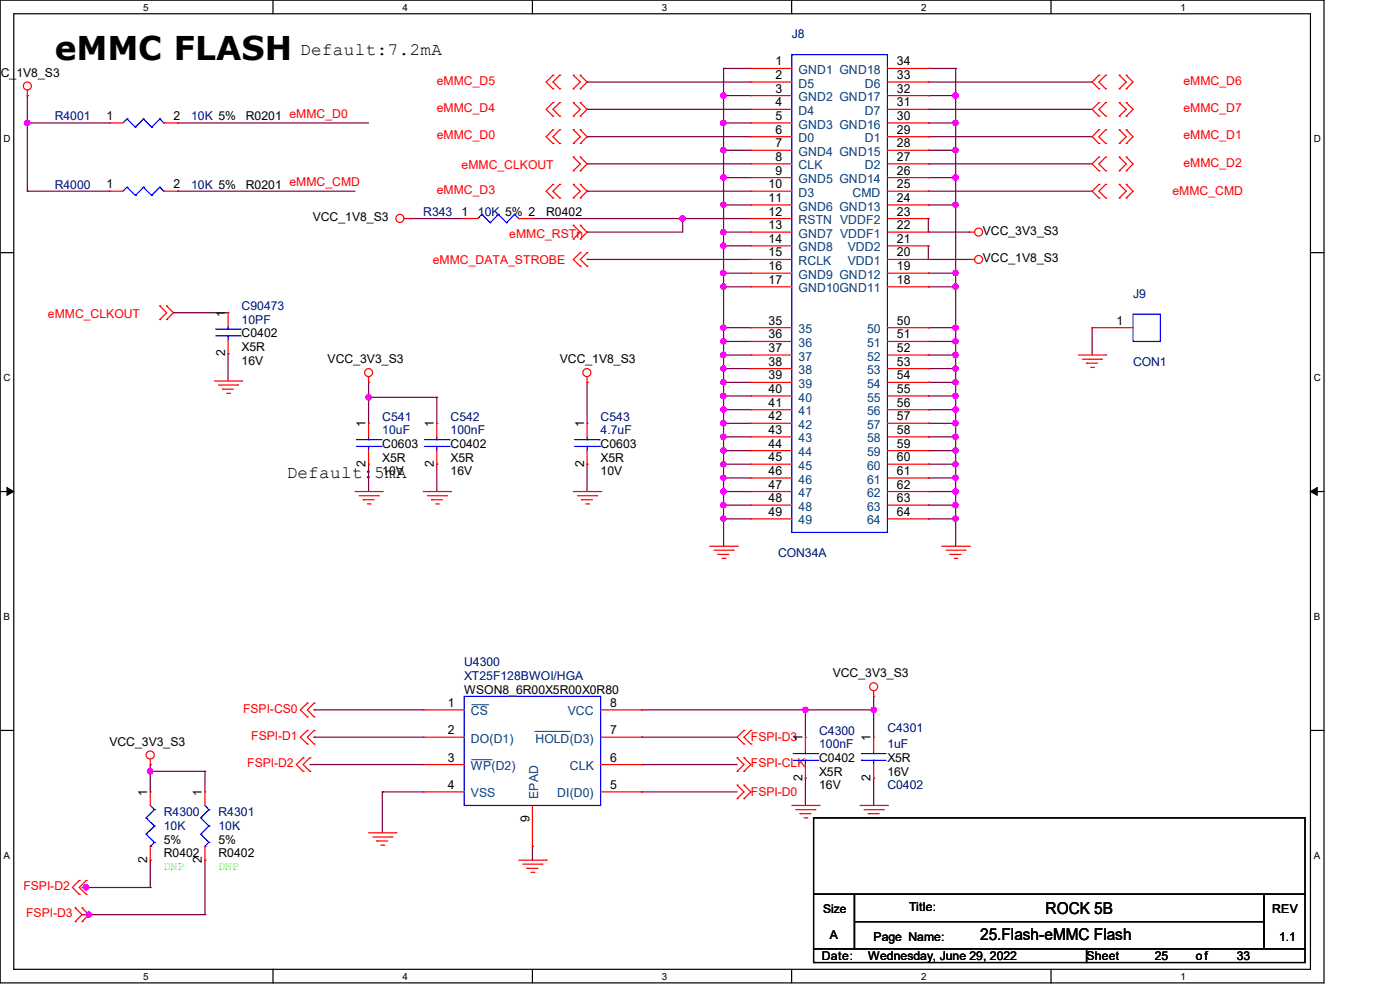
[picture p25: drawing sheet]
<svg xmlns="http://www.w3.org/2000/svg" width="297mm" height="210mm" viewBox="0 0 297 210" stroke-linecap="round" stroke-linejoin="round" font-family="sans-serif">
<defs><g id="words">
<text font-size="6.9" x="11.6" y="12.7">eMMC FLASH</text>
<g font-size="3.7">
<text x="63.7" y="11.7">Default:7.2mA</text>
<text x="60.8" y="101.5">Default:5mA</text>
</g>
<g font-size="3.5">
<text x="221.8" y="193.9">ROCK 5B</text>
<text x="207.9" y="199.4">25.Flash-eMMC Flash</text>
</g>
<g font-size="2.6" fill="#000080">
<text x="168" y="8.1">J8</text>
<text x="11.6" y="25.5">R4001</text>
<text x="40.6" y="25.5">10K 5%</text>
<text x="11.6" y="40">R4000</text>
<text x="40.6" y="40">10K 5%</text>
<text x="89.8" y="45.8">R343</text>
<text x="101.4" y="45.8">10K 5% 2</text>
<text x="51.3" y="65.8">C90473</text>
<text x="240.4" y="63.2">J9</text>
<text x="51.3" y="68.7">10PF</text>
<text x="240.4" y="77.6">CON1</text>
<text x="81.1" y="89.2">C541</text>
<text x="95.6" y="89.2">C542</text>
<text x="127.4" y="89.2">C543</text>
<text x="81.1" y="92.1">10uF</text>
<text x="95.6" y="92.1">100nF</text>
<text x="127.4" y="92.1">4.7uF</text>
<text x="165.1" y="118.2">CON34A</text>
<text x="98.5" y="141.4">U4300</text>
<text x="98.5" y="144.2">XT25F128BWOI/HGA</text>
<text x="173.8" y="155.8">C4300</text>
<text x="188.3" y="155.2">C4301</text>
<text x="173.8" y="158.7">100nF</text>
<text x="188.3" y="158.7">1uF</text>
<text x="188.3" y="167.4">C0402</text>
<text x="34.8" y="173.2">R4300</text>
<text x="46.4" y="173.2">R4301</text>
<text x="34.8" y="176.1">10K</text>
<text x="46.4" y="176.1">10K</text>
</g>
<g font-size="2.6">
<text x=".2" y="16.3">C_1V8_S3</text>
<text x="164.5" y="13.9">1</text>
<text x="164.5" y="16.8">2</text>
<text x="190.3" y="13.9">34</text>
<text x="190.3" y="16.8">33</text>
<text x="164.5" y="19.6">3</text>
<text x="164.5" y="22.6">4</text>
<text x="190.3" y="19.6">32</text>
<text x="190.3" y="22.6">31</text>
<text x="22.6" y="25.4">1</text>
<text x="36.8" y="25.4">2</text>
<text x="52.2" y="25.5">R0201 eMMC_D0</text>
<text x="164.5" y="25.4">5</text>
<text x="164.5" y="28.4">6</text>
<text x="190.3" y="25.4">30</text>
<text x="190.3" y="28.4">29</text>
<text x="164.5" y="31.2">7</text>
<text x="164.5" y="34.1">8</text>
<text x="190.3" y="31.2">28</text>
<text x="190.3" y="34.1">27</text>
<text x="22.6" y="39.9">1</text>
<text x="36.8" y="39.9">2</text>
<text x="52.2" y="40">R0201 eMMC_CMD</text>
<text x="163.1" y="39.9">10</text>
<text x="164.5" y="37">9</text>
<text x="190.3" y="37">26</text>
<text x="190.3" y="39.9">25</text>
<text x="66.3" y="46.9">VCC_1V8_S3</text>
<text x="97.9" y="45.7">1</text>
<text x="115.9" y="45.8">R0402</text>
<text x="163.1" y="42.8">11</text>
<text x="163.1" y="45.7">12</text>
<text x="190.3" y="42.8">24</text>
<text x="190.3" y="45.7">23</text>
<text x="163.1" y="48.6">13</text>
<text x="163.1" y="51.5">14</text>
<text x="190.3" y="48.6">22</text>
<text x="190.3" y="51.5">21</text>
<text x="208.5" y="49.8">VCC_3V3_S3</text>
<text x="163.1" y="54.4">15</text>
<text x="163.1" y="57.3">16</text>
<text x="190.3" y="54.4">20</text>
<text x="190.3" y="57.3">19</text>
<text x="208.5" y="55.6">VCC_1V8_S3</text>
<text x="163.1" y="60.2">17</text>
<text x="190.3" y="60.2">18</text>
<text x="47.8" y="67.2" transform="rotate(-90 47.8 67.2)">1</text>
<text x="51.3" y="71.5">C0402</text>
<text x="163.1" y="68.9">35</text>
<text x="163.1" y="71.8">36</text>
<text x="190.3" y="68.9">50</text>
<text x="190.3" y="71.8">51</text>
<text x="236.9" y="68.9">1</text>
<text x="47.8" y="75.6" transform="rotate(-90 47.8 75.6)">2</text>
<text x="51.3" y="74.5">X5R</text>
<text x="51.3" y="77.3">16V</text>
<text x="69.5" y="77">VCC_3V3_S3</text>
<text x="118.7" y="77">VCC_1V8_S3</text>
<text x="163.1" y="74.7">37</text>
<text x="163.1" y="77.6">38</text>
<text x="190.3" y="74.7">52</text>
<text x="190.3" y="77.6">53</text>
<text x="163.1" y="80.5">39</text>
<text x="163.1" y="83.4">40</text>
<text x="190.3" y="80.5">54</text>
<text x="190.3" y="83.4">55</text>
<text x="163.1" y="86.3">41</text>
<text x="163.1" y="89.2">42</text>
<text x="190.3" y="86.3">56</text>
<text x="190.3" y="89.2">57</text>
<text x="77.6" y="90.6" transform="rotate(-90 77.6 90.6)">1</text>
<text x="81.1" y="95">C0603</text>
<text x="92" y="90.6" transform="rotate(-90 92 90.6)">1</text>
<text x="95.6" y="95">C0402</text>
<text x="123.9" y="90.6" transform="rotate(-90 123.9 90.6)">1</text>
<text x="127.4" y="95">C0603</text>
<text x="163.1" y="92">43</text>
<text x="163.1" y="95">44</text>
<text x="190.3" y="92">58</text>
<text x="190.3" y="95">59</text>
<text x="77.6" y="99.1" transform="rotate(-90 77.6 99.1)">2</text>
<text x="81.1" y="97.9">X5R</text>
<text x="81.1" y="100.8">10V</text>
<text x="92" y="99.1" transform="rotate(-90 92 99.1)">2</text>
<text x="95.6" y="97.9">X5R</text>
<text x="95.6" y="100.8">16V</text>
<text x="123.9" y="99.1" transform="rotate(-90 123.9 99.1)">2</text>
<text x="127.4" y="97.9">X5R</text>
<text x="127.4" y="100.8">10V</text>
<text x="163.1" y="97.8">45</text>
<text x="163.1" y="100.8">46</text>
<text x="190.3" y="97.8">60</text>
<text x="190.3" y="100.8">61</text>
<text x="163.1" y="103.6">47</text>
<text x="163.1" y="106.5">48</text>
<text x="190.3" y="103.6">62</text>
<text x="190.3" y="106.5">63</text>
<text x="163.1" y="109.4">49</text>
<text x="190.3" y="109.4">64</text>
<text x="176.7" y="143.7">VCC_3V3_S3</text>
<text x="95" y="149.9">1</text>
<text x="98.5" y="147.2">WSON8_6R00X5R00X0R80</text>
<text x="129.5" y="149.9">8</text>
<text x="95" y="155.7">2</text>
<text x="129.5" y="155.7">7</text>
<text x="23.2" y="158.2">VCC_3V3_S3</text>
<text x="95" y="161.5">3</text>
<text x="129.5" y="161.5">6</text>
<text x="170.2" y="157.3" transform="rotate(-90 170.2 157.3)">1</text>
<text x="173.8" y="161.6">C0402</text>
<text x="184.7" y="157.3" transform="rotate(-90 184.7 157.3)">1</text>
<text x="188.3" y="161.6">X5R</text>
<text x="95" y="167.3">4</text>
<text x="129.5" y="167.3">5</text>
<text x="170.2" y="165.7" transform="rotate(-90 170.2 165.7)">2</text>
<text x="173.8" y="164.5">X5R</text>
<text x="173.8" y="167.4">16V</text>
<text x="184.7" y="165.7" transform="rotate(-90 184.7 165.7)">2</text>
<text x="188.3" y="164.5">16V</text>
<text x="31.2" y="168.8" transform="rotate(-90 31.2 168.8)">1</text>
<text x="42.8" y="168.8" transform="rotate(-90 42.8 168.8)">1</text>
<text x="34.8" y="179">5%</text>
<text x="46.4" y="179">5%</text>
<text x="112.3" y="174.3" transform="rotate(-90 112.3 174.3)">9</text>
<text x="31.2" y="183" transform="rotate(-90 31.2 183)">2</text>
<text x="34.8" y="181.9">R0402</text>
<text x="42.8" y="183" transform="rotate(-90 42.8 183)">2</text>
<text x="46.4" y="181.9">R0402</text>
<text x="192.9" y="193.2">Title:</text>
<text x="269.9" y="193.8">REV</text>
<text x="174.3" y="203.6">Date:</text>
<text x="176.1" y="199.3">A</text>
<text x="184.2" y="203.6">Wednesday, June 29, 2022</text>
<text x="185.3" y="199.6">Page Name:</text>
<text x="230.5" y="203.6">Sheet</text>
<text x="245" y="203.6">25</text>
<text x="253.7" y="203.6">of</text>
<text x="262.4" y="203.6">33</text>
<text x="271.3" y="199.6">1.1</text>
</g>
<g font-size="2.6" fill="#f00">
<text x="92.7" y="18">eMMC_D5</text>
<text x="251.1" y="18">eMMC_D6</text>
<text x="92.7" y="23.8">eMMC_D4</text>
<text x="251.1" y="23.8">eMMC_D7</text>
<text x="92.7" y="29.6">eMMC_D0</text>
<text x="251.1" y="29.6">eMMC_D1</text>
<text x="97.9" y="35.9">eMMC_CLKOUT</text>
<text x="251.1" y="35.3">eMMC_D2</text>
<text x="92.7" y="41.1">eMMC_D3</text>
<text x="248.7" y="41.4">eMMC_CMD</text>
<text x="108" y="50.4">eMMC_RSTn</text>
<text x="91.8" y="55.9">eMMC_DATA_STROBE</text>
<text x="10.2" y="67.5">eMMC_CLKOUT</text>
<text x="51.6" y="151.2">FSPI-CS0</text>
<text x="53.3" y="157">FSPI-D1</text>
<text x="159.3" y="157.3">FSPI-D3</text>
<text x="52.5" y="162.8">FSPI-D2</text>
<text x="159.3" y="162.8">FSPI-CLK</text>
<text x="159.3" y="168.9">FSPI-D0</text>
<text x="5" y="188.8">FSPI-D2</text>
<text x="5.5" y="194.6">FSPI-D3</text>
</g>
<g font-size="2.6" fill="#004080">
<text x="169.4" y="15.7">GND1 GND18</text>
<text x="169.4" y="18.6">D5</text>
<text x="169.4" y="21.5">GND2 GND17</text>
<text x="183.5" y="18.6">D6</text>
<text x="169.4" y="24.4">D4</text>
<text x="169.4" y="27.3">GND3 GND16</text>
<text x="183.5" y="24.4">D7</text>
<text x="169.4" y="30.2">D0</text>
<text x="169.4" y="33.1">GND4 GND15</text>
<text x="169.4" y="35.9">CLK</text>
<text x="183.5" y="30.2">D1</text>
<text x="183.5" y="35.9">D2</text>
<text x="169.4" y="38.9">GND5 GND14</text>
<text x="169.4" y="41.7">D3</text>
<text x="180.8" y="41.7">CMD</text>
<text x="169.4" y="44.7">GND6 GND13</text>
<text x="169.4" y="47.5">RSTN VDDF2</text>
<text x="169.4" y="50.4">GND7 VDDF1</text>
<text x="169.4" y="53.3">GND8</text>
<text x="179.8" y="53.3">VDD2</text>
<text x="169.4" y="56.2">RCLK</text>
<text x="169.4" y="59.1">GND9 GND12</text>
<text x="179.8" y="56.2">VDD1</text>
<text x="169.4" y="62">GND10GND11</text>
<text x="169.4" y="70.7">35</text>
<text x="183.9" y="70.7">50</text>
<text x="169.4" y="73.6">36</text>
<text x="169.4" y="76.5">37</text>
<text x="183.9" y="73.6">51</text>
<text x="183.9" y="76.5">52</text>
<text x="169.4" y="79.4">38</text>
<text x="169.4" y="82.3">39</text>
<text x="183.9" y="79.4">53</text>
<text x="183.9" y="82.3">54</text>
<text x="169.4" y="85.2">40</text>
<text x="169.4" y="88.1">41</text>
<text x="183.9" y="85.2">55</text>
<text x="183.9" y="88.1">56</text>
<text x="169.4" y="91">42</text>
<text x="169.4" y="93.9">43</text>
<text x="183.9" y="91">57</text>
<text x="183.9" y="93.9">58</text>
<text x="169.4" y="96.8">44</text>
<text x="169.4" y="99.7">45</text>
<text x="183.9" y="96.8">59</text>
<text x="183.9" y="99.7">60</text>
<text x="169.4" y="102.6">46</text>
<text x="169.4" y="105.5">47</text>
<text x="183.9" y="102.6">61</text>
<text x="183.9" y="105.5">62</text>
<text x="169.4" y="108.3">48</text>
<text x="169.4" y="111.3">49</text>
<text x="183.9" y="108.3">63</text>
<text x="183.9" y="111.3">64</text>
<text x="99.9" y="151.8">CS</text>
<text x="120.4" y="151.8">VCC</text>
<text x="99.9" y="157.6">DO(D1)</text>
<text x="113.6" y="157.6">HOLD(D3)</text>
<text x="99.9" y="163.4">WP(D2)</text>
<text x="120.9" y="163.4">CLK</text>
<text x="99.9" y="169.2">VSS</text>
<text x="114.2" y="169.4" transform="rotate(-90 114.2 169.4)">EPAD</text>
<text x="118.2" y="169.2">DI(D0)</text>
</g>
<g font-size="2.6" fill="#0f0">
<text x="34.8" y="184.5">DNP</text>
<text x="46.4" y="184.5">DNP</text>
</g>
<text font-size="2.5" x="174.6" y="193.7">Size</text>
<g font-size="2.1">
<text x="30.4" y="2.2">5</text>
<text x="85.4" y="2.2">4</text>
<text x="140.4" y="2.2">3</text>
<text x="195.4" y="2.2">2</text>
<text x="250.5" y="2.2">1</text>
<text x=".8" y="30.1">D</text>
<text x="278.7" y="30.1">D</text>
<text x=".8" y="80.8">C</text>
<text x="278.7" y="80.8">C</text>
<text x=".8" y="131.5">B</text>
<text x="278.7" y="131.5">B</text>
<text x=".8" y="182.2">A</text>
<text x="278.7" y="182.2">A</text>
<text x="30.4" y="207.8">5</text>
<text x="85.4" y="207.8">4</text>
<text x="140.4" y="207.8">3</text>
<text x="195.4" y="207.8">2</text>
<text x="250.5" y="207.8">1</text>
</g>
</g></defs>
<path d="M0 0h280.9v208.5h-280.9zM2.9 2.9h275.1v202.7h-275.1z" fill="none" stroke="#000" stroke-width=".25"/>
<g fill="#fff">
<path d="M30.4 .3h1.1v2.4h-1.1z"/>
<path d="M30.4 205.9h1.1v2.3h-1.1z"/>
</g>
<path d="M57.9 0v2.9M57.9 205.6v2.9" fill="none" stroke="#000" stroke-width=".25"/>
<g fill="#fff">
<path d="M85.4 .3h1.1v2.4h-1.1z"/>
<path d="M85.4 205.9h1.1v2.3h-1.1z"/>
</g>
<path d="M112.9 0v2.9M112.9 205.6v2.9" fill="none" stroke="#000" stroke-width=".25"/>
<g fill="#fff">
<path d="M140.4 .3h1.2v2.4h-1.2z"/>
<path d="M140.4 205.9h1.2v2.3h-1.2z"/>
</g>
<path d="M167.9 0v2.9M167.9 205.6v2.9" fill="none" stroke="#000" stroke-width=".25"/>
<g fill="#fff">
<path d="M195.4 .3h1.2v2.4h-1.2z"/>
<path d="M195.4 205.9h1.2v2.3h-1.2z"/>
</g>
<path d="M223 0v2.9M223 205.6v2.9" fill="none" stroke="#000" stroke-width=".25"/>
<g fill="#fff">
<path d="M250.4 .3h1.2v2.4h-1.2z"/>
<path d="M250.4 205.9h1.2v2.3h-1.2z"/>
<path d="M.8 28.2h1.4v2.4h-1.4z"/>
<path d="M278.7 28.2h1.5v2.4h-1.5z"/>
<path d="M.8 78.9h1.4v2.3h-1.4z"/>
<path d="M278.7 78.9h1.5v2.3h-1.5z"/>
</g>
<path d="M0 53.6h2.9M278 53.6h2.9" fill="none" stroke="#000" stroke-width=".25"/>
<g fill="#fff">
<path d="M.8 129.6h1.3v2.3h-1.3z"/>
<path d="M278.7 129.6h1.4v2.3h-1.4z"/>
</g>
<path d="M0 104.3h2.9M278 104.3h2.9" fill="none" stroke="#000" stroke-width=".25"/>
<path d="M1.5 103.4l1.4 .9-1.4 .8zM278 104.3l1.4-.9v1.7z" fill="#000" stroke="#000" stroke-width=".21"/>
<g fill="#fff">
<path d="M.8 180.3h1.3v2.3h-1.3z"/>
<path d="M278.7 180.3h1.4v2.3h-1.4z"/>
</g>
<path d="M0 154.9h2.9M278 154.9h2.9M172.6 173.5h104.3v16.2h-104.3zM172.6 189.7h8.7v11.6h-8.7zM181.3 189.7h86.8v5.8h-86.8zM181.3 195.5h86.8v5.8h-86.8zM268.1 189.7h8.8v11.6h-8.8zM172.6 201.3h57.9v2.9h-57.9zM230.5 201.3h46.4v2.9h-46.4z" fill="none" stroke="#000" stroke-width=".25"/>
<g fill="none" stroke="#800040" stroke-width=".25">
<path d="M124.5 17.4h.1M124.5 17.4h34.8M153.5 14.5h.1M153.5 14.5h5.8M153.5 14.5v101.4M196.9 17.4h.1M196.9 14.5h.1M196.9 17.4h34.8M196.9 14.5h5.8M202.7 14.5h.1M202.7 14.5v101.4M5.8 26.1h.1"/>
<path d="M5.8 20.3h.1M5.8 26.1h17.4M5.8 20.3v20.3M37.7 26.1h.1M37.7 26.1h40.5M124.5 23.2h.1M124.5 29h.1M124.5 34.8h.1M124.5 23.2h34.8M124.5 34.8h34.8M124.5 29h34.8M153.5 20.3h.1"/>
<path d="M153.5 26.1h.1M153.5 31.9h.1M153.5 37.7h.1M153.5 20.3h5.8M153.5 26.1h5.8M153.5 31.9h5.8M153.5 37.7h5.8M196.9 23.2h.1M196.9 34.8h.1M196.9 29h.1M196.9 20.3h.1M196.9 26.1h.1"/>
<path d="M196.9 31.9h.1M196.9 37.7h.1M196.9 23.2h34.8M196.9 34.8h34.8M196.9 29h34.8M196.9 20.3h5.8M196.9 26.1h5.8M196.9 31.9h5.8M196.9 37.7h5.8M202.7 20.3h.1M202.7 26.1h.1M202.7 31.9h.1"/>
<path d="M202.7 37.7h.1M5.8 40.6h.1M5.8 40.6h17.4M37.7 40.6h.1M37.7 40.6h37.6M86.9 46.4h.1M86.9 46.4h11.6M112.9 46.4h.1M112.9 46.4h46.4M124.5 40.6h.1M124.5 55h.1M124.5 49.2h.1"/>
<path d="M124.5 40.6h34.8M124.5 55h34.8M144.8 46.4h.1M144.8 46.4v2.8h-20.3M153.5 43.5h.1M153.5 49.2h.1M153.5 52.2h.1M153.5 58h.1M153.5 49.2h5.8M153.5 43.5h5.8M153.5 52.2h5.8M153.5 58h5.8"/>
<path d="M196.9 55h.1M196.9 52.2h.1M196.9 49.2h.1M196.9 46.4h.1M196.9 43.5h.1M196.9 58h.1M196.9 40.6h.1M196.9 40.6h34.8M196.9 55h8.7M196.9 46.4v2.8M196.9 52.2v2.8M196.9 49.2h8.7"/>
<path d="M196.9 43.5h5.8M196.9 58h5.8M202.7 43.5h.1M202.7 58h.1M36.8 66.3h.1M36.8 66.3h11.6M48.4 75h.1M48.4 75v5.8M153.5 60.8h.1M153.5 69.5h.1M153.5 72.4h.1M153.5 75.3h.1"/>
<path d="M153.5 78.2h.1M153.5 60.8h5.8M153.5 69.5h5.8M153.5 72.4h5.8M153.5 75.3h5.8M153.5 78.2h5.8M196.9 60.8h.1M196.9 78.2h.1M196.9 75.3h.1M196.9 72.4h.1M196.9 69.5h.1M196.9 60.8h5.8"/>
<path d="M196.9 69.5h5.8M196.9 72.4h5.8M196.9 75.3h5.8M196.9 78.2h5.8M202.7 60.8h.1M202.7 78.2h.1M202.7 75.3h.1M202.7 72.4h.1M202.7 69.5h.1M231.7 69.5h.1M231.7 69.5v5.8M78.2 98.5h.1"/>
<path d="M78.2 84.3h.1M78.2 81.1h.1M78.2 81.1v8.7M78.2 98.5v5.8M78.2 84.3h14.5M92.7 84.3h.1M92.7 98.5h.1M92.7 84.3v5.5M92.7 98.5v5.8M124.5 81.1h.1M124.5 98.5h.1M124.5 81.1v8.7"/>
<path d="M124.5 98.5v5.8M153.5 81.1h.1M153.5 84h.1M153.5 86.9h.1M153.5 89.8h.1M153.5 92.7h.1M153.5 95.6h.1M153.5 98.5h.1M153.5 81.1h5.8M153.5 84h5.8M153.5 86.9h5.8M153.5 89.8h5.8"/>
<path d="M153.5 92.7h5.8M153.5 95.6h5.8M153.5 98.5h5.8M196.9 98.5h.1M196.9 95.6h.1M196.9 92.7h.1M196.9 89.8h.1M196.9 86.9h.1M196.9 84h.1M196.9 81.1h.1M196.9 81.1h5.8M196.9 84h5.8"/>
<path d="M196.9 86.9h5.8M196.9 89.8h5.8M196.9 92.7h5.8M196.9 95.6h5.8M196.9 98.5h5.8M202.7 98.5h.1M202.7 95.6h.1M202.7 92.7h.1M202.7 89.8h.1M202.7 86.9h.1M202.7 84h.1M202.7 81.1h.1"/>
<path d="M153.5 101.4h.1M153.5 104.3h.1M153.5 107.1h.1M153.5 110.1h.1M153.5 101.4h5.8M153.5 104.3h5.8M153.5 107.1h5.8M153.5 110.1h5.8M196.9 110.1h.1M196.9 107.1h.1M196.9 104.3h.1M196.9 101.4h.1"/>
<path d="M196.9 101.4h5.8M196.9 104.3h5.8M196.9 107.1h5.8M196.9 110.1h5.8M202.7 110.1h.1M202.7 107.1h.1M202.7 104.3h.1M202.7 101.4h.1M66.6 150.6h.1M66.6 156.4h.1M66.6 150.6h23.2M66.6 156.4h23.2"/>
<path d="M136.1 150.6h.1M136.1 156.4h.1M136.1 150.6h49.2M136.1 156.4h20.3M170.9 150.6h.1M170.9 150.6v5.8M185.3 150.6h.1M185.3 147.7h.1M185.3 147.7v8.7M31.9 162.2h.1M31.9 163.6h.1M31.9 162.2v5.8"/>
<path d="M31.9 163.6h11.6M43.5 163.6h.1M43.5 163.6v4.4M65.7 162.2h24.1M81.1 168h.1M81.1 168h8.7M81.1 168v8.7M89.8 162.2h.1M112.9 179.5h.1M112.9 179.5v3M136.1 162.2h.1M136.1 168h.1"/>
<path d="M136.1 162.2h20.3M136.1 168h20.3M170.9 165.1h.1M170.9 165.1v5.8M185.3 165.1h.1M185.3 165.1v5.8M17.4 188.3h14.5M17.4 194h26.1M18.3 188.3h.1M18.8 194h.1M31.9 182.5h.1M31.9 188.3h.1"/>
<path d="M31.9 182.5v5.8M43.5 182.5h.1M43.5 194h.1M43.5 182.5v11.5"/>
</g>
<g fill="#f0f" stroke="#f0f" stroke-width=".25">
<circle cx="78.2" cy="84.3" r=".56"/>
<circle cx="144.8" cy="46.3" r=".56"/>
<circle cx="153.5" cy="20.3" r=".55"/>
<circle cx="153.4" cy="31.9" r=".56"/>
<circle cx="153.5" cy="26.1" r=".55"/>
<circle cx="153.5" cy="37.6" r=".55"/>
<circle cx="153.5" cy="49.2" r=".55"/>
<circle cx="153.5" cy="43.4" r=".55"/>
<circle cx="153.5" cy="57.9" r=".55"/>
<circle cx="153.5" cy="52.1" r=".55"/>
<circle cx="153.4" cy="60.8" r=".56"/>
<circle cx="202.7" cy="20.3" r=".55"/>
<circle cx="202.7" cy="31.9" r=".56"/>
<circle cx="202.7" cy="26.1" r=".55"/>
<circle cx="202.7" cy="37.6" r=".55"/>
<circle cx="202.7" cy="57.9" r=".55"/>
<circle cx="202.7" cy="43.4" r=".55"/>
<circle cx="202.7" cy="69.5" r=".55"/>
<circle cx="202.7" cy="60.8" r=".56"/>
<circle cx="153.5" cy="72.4" r=".55"/>
<circle cx="153.5" cy="69.5" r=".55"/>
<circle cx="153.4" cy="75.3" r=".56"/>
<circle cx="153.5" cy="81.1" r=".55"/>
<circle cx="153.5" cy="78.2" r=".55"/>
<circle cx="153.5" cy="84" r=".55"/>
<circle cx="153.5" cy="86.9" r=".55"/>
<circle cx="153.4" cy="89.8" r=".56"/>
<circle cx="153.5" cy="92.7" r=".55"/>
<circle cx="153.5" cy="95.5" r=".55"/>
<circle cx="153.5" cy="98.5" r=".55"/>
<circle cx="153.5" cy="101.3" r=".55"/>
<circle cx="153.5" cy="107.1" r=".55"/>
<circle cx="153.4" cy="104.2" r=".56"/>
<circle cx="153.5" cy="110" r=".55"/>
<circle cx="202.7" cy="110" r=".55"/>
<circle cx="202.7" cy="107.1" r=".55"/>
<circle cx="202.7" cy="104.2" r=".56"/>
<circle cx="202.7" cy="98.5" r=".55"/>
<circle cx="202.7" cy="101.3" r=".55"/>
<circle cx="202.7" cy="95.5" r=".55"/>
<circle cx="202.7" cy="92.7" r=".55"/>
<circle cx="202.7" cy="89.8" r=".56"/>
<circle cx="202.7" cy="86.9" r=".55"/>
<circle cx="202.7" cy="84" r=".55"/>
<circle cx="202.7" cy="81.1" r=".55"/>
<circle cx="202.7" cy="78.2" r=".55"/>
<circle cx="202.7" cy="75.3" r=".56"/>
<circle cx="202.7" cy="72.4" r=".55"/>
<circle cx="185.3" cy="150.6" r=".55"/>
<circle cx="170.9" cy="150.6" r=".55"/>
<circle cx="18.2" cy="188.2" r=".55"/>
<circle cx="31.9" cy="163.6" r=".56"/>
<circle cx="5.8" cy="26.1" r=".55"/>
<circle cx="18.8" cy="194" r=".55"/>
</g>
<g fill="none" stroke="#f00" stroke-width=".25">
<path d="M5.8 19.1v1.2M117.3 16h.1M117.3 18.8h.1M117.3 16l-1.4 1.4 1.4 1.4M118.7 16h.1M118.7 18.8h.1M118.7 16l-1.4 1.4 1.4 1.4M121.6 16h.1M121.6 18.8h.1M121.6 16l1.5 1.4-1.5 1.4M123.1 18.8h.1M123.1 16h.1"/>
<path d="M123.1 16l1.4 1.4-1.4 1.4M159.3 14.5h.1M159.3 17.4h.1M159.3 14.5h8.7M159.3 17.4h8.7M188.3 14.5h8.6M188.3 17.4h8.6M196.9 14.5h.1M196.9 17.4h.1M233.1 18.8h.1M233.1 16h.1M233.1 16l-1.4 1.4 1.4 1.4"/>
<path d="M234.6 16h.1M234.6 18.8h.1M234.6 16l-1.5 1.4 1.5 1.4M237.4 16h.1M237.4 18.8h.1M237.4 16l1.5 1.4-1.5 1.4M238.9 16h.1M238.9 18.8h.1M238.9 16l1.5 1.4-1.5 1.4M5.8 20.3h.1M23.2 26.1h.1M23.2 26.1h2.9"/>
<path d="M34.8 26.1h2.9M37.7 26.1h.1M117.3 27.5h.1M117.3 30.4h.1M117.3 39.1h.1M117.3 21.8h.1M117.3 24.6h.1M117.3 27.5l-1.4 1.5 1.4 1.4M117.3 39.1l-1.4 1.5 1.4 1.4M117.3 21.8l-1.4 1.4 1.4 1.4M118.7 27.5h.1M118.7 30.4h.1"/>
<path d="M118.7 39.1h.1M118.7 21.8h.1M118.7 24.6h.1M118.7 21.8l-1.4 1.4 1.4 1.4M118.7 27.5l-1.4 1.5 1.4 1.4M118.7 39.1l-1.4 1.5 1.4 1.4M121.6 27.5h.1M121.6 30.4h.1M121.6 39.1h.1M121.6 21.8h.1M121.6 24.6h.1M121.6 33.3h.1"/>
<path d="M121.6 36.2h.1M121.6 27.5l1.5 1.5-1.5 1.4M121.6 39.1l1.5 1.5-1.5 1.4M121.6 33.3l1.5 1.5-1.5 1.4M121.6 21.8l1.5 1.4-1.5 1.4M123.1 30.4h.1M123.1 27.5h.1M123.1 39.1h.1M123.1 24.6h.1M123.1 21.8h.1M123.1 36.2h.1M123.1 33.3h.1"/>
<path d="M123.1 27.5l1.4 1.5-1.4 1.4M123.1 39.1l1.4 1.5-1.4 1.4M123.1 21.8l1.4 1.4-1.4 1.4M123.1 33.3l1.4 1.5-1.4 1.4M159.3 20.3h.1M159.3 23.2h.1M159.3 26.1h.1M159.3 29h.1M159.3 31.9h.1M159.3 34.8h.1M159.3 37.7h.1M159.3 26.1h8.7"/>
<path d="M159.3 20.3h8.7M159.3 23.2h8.7M159.3 29h8.7M159.3 31.9h8.7M159.3 34.8h8.7M159.3 37.7h8.7M188.3 26.1h8.6M188.3 20.3h8.6M188.3 23.2h8.6M188.3 29h8.6M188.3 31.9h8.6M188.3 34.8h8.6"/>
<path d="M188.3 37.7h8.6M196.9 20.3h.1M196.9 23.2h.1M196.9 26.1h.1M196.9 29h.1M196.9 31.9h.1M196.9 34.8h.1M196.9 37.7h.1M233.1 30.4h.1M233.1 27.5h.1M233.1 36.2h.1M233.1 33.3h.1"/>
<path d="M233.1 24.6h.1M233.1 21.8h.1M233.1 39.1h.1M233.1 27.5l-1.4 1.5 1.4 1.4M233.1 33.3l-1.4 1.5 1.4 1.4M233.1 21.8l-1.4 1.4 1.4 1.4M233.1 39.1l-1.4 1.5 1.4 1.4M234.6 27.5h.1M234.6 30.4h.1M234.6 33.3h.1M234.6 36.2h.1M234.6 21.8h.1"/>
<path d="M234.6 24.6h.1M234.6 39.1h.1M234.6 27.5l-1.5 1.5 1.5 1.4M234.6 21.8l-1.5 1.4 1.5 1.4M234.6 33.3l-1.5 1.5 1.5 1.4M234.6 39.1l-1.5 1.5 1.5 1.4M237.4 27.5h.1M237.4 30.4h.1M237.4 33.3h.1M237.4 36.2h.1M237.4 21.8h.1M237.4 24.6h.1"/>
<path d="M237.4 39.1h.1M237.4 27.5l1.5 1.5-1.5 1.4M237.4 33.3l1.5 1.5-1.5 1.4M237.4 21.8l1.5 1.4-1.5 1.4M237.4 39.1l1.5 1.5-1.5 1.4M238.9 27.5h.1M238.9 30.4h.1M238.9 33.3h.1M238.9 36.2h.1M238.9 21.8h.1M238.9 24.6h.1M238.9 39.1h.1"/>
<path d="M238.9 27.5l1.5 1.5-1.5 1.4M238.9 33.3l1.5 1.5-1.5 1.4M238.9 21.8l1.5 1.4-1.5 1.4M238.9 39.1l1.5 1.5-1.5 1.4M23.2 40.6h.1M23.2 40.6h2.9M34.8 40.6h2.9M37.7 40.6h.1M85.7 46.4h1.2M86.9 46.4h.1M98.5 46.4h.1M98.5 46.4h2.9"/>
<path d="M110.1 46.4h2.8M112.9 46.4h.1M117.3 42h.1M118.7 42h.1M121.6 42h.1M121.6 47.8h.1M121.6 50.7h.1M121.6 47.8l1.5 1.4-1.5 1.5M123.1 42h.1M123.1 53.6h.1M123.1 56.5h.1M123.1 50.7h.1"/>
<path d="M123.1 47.8h.1M123.1 47.8l1.4 1.4-1.4 1.5M123.1 53.6l-1.5 1.4 1.5 1.5M124.5 53.6h.1M124.5 56.5h.1M124.5 53.6l-1.4 1.4 1.4 1.5M159.3 40.6h.1M159.3 43.5h.1M159.3 46.4h.1M159.3 49.2h.1M159.3 52.2h.1M159.3 55h.1"/>
<path d="M159.3 58h.1M159.3 46.4h8.7M159.3 55h8.7M159.3 49.2h8.7M159.3 40.6h8.7M159.3 43.5h8.7M159.3 52.2h8.7M159.3 58h8.7M188.3 46.4h8.6M188.3 55h8.6M188.3 49.2h8.6M188.3 40.6h8.6"/>
<path d="M188.3 43.5h8.6M188.3 52.2h8.6M188.3 58h8.6M196.9 40.6h.1M196.9 43.5h.1M196.9 46.4h.1M196.9 49.2h.1M196.9 52.2h.1M196.9 55h.1M196.9 58h.1M205.6 55h.1M205.6 49.2h.1"/>
<path d="M205.6 55h1.2M205.6 49.2h1.2M233.1 42h.1M234.6 42h.1M237.4 42h.1M238.9 42h.1M33.9 64.9h.1M33.9 67.8h.1M33.9 64.9l1.4 1.4-1.4 1.5M35.3 67.8h.1M35.3 64.9h.1M35.3 64.9l1.5 1.4-1.5 1.5"/>
<path d="M48.4 66.3h.1M48.4 75h.1M48.4 66.3v2.9M48.4 72.1v2.9M78.2 79.9v1.2M124.5 79.9v1.2M159.3 60.8h.1M159.3 69.5h.1M159.3 72.4h.1M159.3 75.3h.1M159.3 78.2h.1M159.3 75.3h8.7"/>
<path d="M159.3 69.5h8.7M159.3 60.8h8.7M159.3 72.4h8.7M159.3 78.2h8.7M188.3 75.3h8.6M188.3 69.5h8.6M188.3 60.8h8.6M188.3 72.4h8.6M188.3 78.2h8.6M196.9 60.8h.1M196.9 69.5h.1M196.9 72.4h.1"/>
<path d="M196.9 75.3h.1M196.9 78.2h.1M228.8 75.3h5.8M229.7 76.2h4M230.5 77h.1M230.5 77h2.3M231.4 77.9h.5M231.7 69.5h.1M231.7 69.5h8.7M231.9 77.9h.1M233.7 76.2h.1M234.6 75.3h.1"/>
<path d="M45.5 80.8h5.8M46.4 81.7h4M47.2 82.5h.1M47.2 82.5h2.3M48.1 83.4h.6M48.7 83.4h.1M50.4 81.7h.1M51.3 80.8h.1M78.2 81.1h.1M78.2 89.8h.1M78.2 98.5h.1M78.2 89.8v2.9"/>
<path d="M78.2 95.6v2.9M92.7 89.8h.1M92.7 98.5h.1M92.7 89.8v2.9M92.7 95.6v2.9M124.5 81.1h.1M124.5 89.8h.1M124.5 98.5h.1M124.5 89.8v2.9M124.5 95.6v2.9M159.3 81.1h.1M159.3 84h.1"/>
<path d="M159.3 86.9h.1M159.3 89.8h.1M159.3 92.7h.1M159.3 95.6h.1M159.3 98.5h.1M159.3 81.1h8.7M159.3 84h8.7M159.3 86.9h8.7M159.3 89.8h8.7M159.3 92.7h8.7M159.3 95.6h8.7M159.3 98.5h8.7"/>
<path d="M188.3 81.1h8.6M188.3 84h8.6M188.3 86.9h8.6M188.3 89.8h8.6M188.3 92.7h8.6M188.3 95.6h8.6M188.3 98.5h8.6M196.9 81.1h.1M196.9 84h.1M196.9 86.9h.1M196.9 89.8h.1M196.9 92.7h.1"/>
<path d="M196.9 95.6h.1M196.9 98.5h.1M75.3 104.3h5.8M76.2 105.2h4M77 106h.1M77 106h2.4M77.9 106.9h.6M78.5 106.9h.1M80.2 105.2h.1M81.1 104.3h.1M89.8 104.3h5.8M90.7 105.2h4"/>
<path d="M91.5 106h.1M91.5 106h2.4M92.4 106.9h.6M93 106.9h.1M94.7 105.2h.1M95.6 104.3h.1M121.6 104.3h5.8M122.5 105.2h4.1M123.4 106h.1M123.4 106h2.3M124.2 106.9h.6M124.8 106.9h.1"/>
<path d="M126.6 105.2h.1M127.4 104.3h.1M150.6 115.9h5.8M151.5 116.7h4M152.3 117.6h.1M152.3 117.6h2.3M153.2 118.4h.6M153.8 118.4h.1M155.5 116.7h.1M156.4 115.9h.1M159.3 101.4h.1M159.3 104.3h.1"/>
<path d="M159.3 107.1h.1M159.3 110.1h.1M159.3 104.3h8.7M159.3 101.4h8.7M159.3 107.1h8.7M159.3 110.1h8.7M188.3 104.3h8.6M188.3 101.4h8.6M188.3 107.1h8.6M188.3 110.1h8.6M196.9 101.4h.1M196.9 104.3h.1"/>
<path d="M196.9 107.1h.1M196.9 110.1h.1M199.8 115.9h5.8M200.7 116.7h4M201.5 117.6h.1M201.5 117.6h2.4M202.4 118.4h.6M203 118.4h.1M204.7 116.7h.1M205.6 115.9h.1M65.2 149.1h.1M65.2 152.1h.1"/>
<path d="M65.2 154.9h.1M65.2 157.8h.1M65.2 149.1l-1.5 1.5 1.5 1.5M65.2 154.9l-1.5 1.5 1.5 1.4M66.6 149.1h.1M66.6 152.1h.1M66.6 154.9h.1M66.6 157.8h.1M66.6 149.1l-1.4 1.5 1.4 1.5M66.6 154.9l-1.4 1.5 1.4 1.4M89.8 150.6h.1M89.8 156.4h.1"/>
<path d="M89.8 150.6h8.7M89.8 156.4h8.7M127.4 150.6h8.7M127.4 156.4h8.7M136.1 150.6h.1M136.1 156.4h.1M157.8 154.9h.1M157.8 157.8h.1M157.8 154.9l-1.4 1.5 1.4 1.4M159.3 157.8h.1M159.3 154.9h.1M159.3 154.9l-1.5 1.5 1.5 1.4"/>
<path d="M170.9 156.4h.1M170.9 156.4v2.9M185.3 147.7h.1M185.3 156.4h.1M185.3 146.6v1.1M185.3 156.4v2.9M31.9 162.2h.1M31.9 168h.1M31.9 161v1.2M31.9 168v2.9M31.9 179.5v3M43.5 168h.1"/>
<path d="M43.5 168v2.9M43.5 179.5v3M64.3 160.7h.1M64.3 163.6h.1M64.3 160.7l-1.4 1.5 1.4 1.4M65.7 160.7h.1M65.7 163.6h.1M65.7 160.7l-1.4 1.5 1.4 1.4M78.2 176.7h5.8M79.1 177.5h4M79.9 178.4h.1M79.9 178.4h2.4"/>
<path d="M80.8 179.3h.6M81.4 179.3h.1M83.1 177.5h.1M84 176.7h.1M89.8 162.2h.1M89.8 168h.1M89.8 162.2h8.7M89.8 168h8.7M112.9 179.5h.1M112.9 170.9v8.6M127.4 162.2h8.7M127.4 168h8.7"/>
<path d="M136.1 168h.1M136.1 162.2h.1M156.4 163.6h.1M156.4 160.7h.1M156.4 169.4h.1M156.4 166.5h.1M156.4 160.7l1.4 1.5-1.4 1.4M156.4 166.5l1.4 1.5-1.4 1.4M157.8 163.6h.1M157.8 160.7h.1M157.8 169.4h.1M157.8 166.5h.1"/>
<path d="M157.8 160.7l1.5 1.5-1.5 1.4M157.8 166.5l1.5 1.5-1.5 1.4M168 170.9h5.8M168.8 171.7h4.1M169.7 172.6h.1M169.7 172.6h2.3M170.6 173.5h.6M170.9 165.1h.1M170.9 162.2v2.9M171.2 173.5h.1M172.9 171.7h.1M173.8 170.9h.1"/>
<path d="M182.5 170.9h5.8M183.3 171.7h4.1M184.2 172.6h.1M184.2 172.6h2.3M185 173.5h.6M185.3 165.1h.1M185.3 162.2v2.9M185.6 173.5h.1M187.4 171.7h.1M188.3 170.9h.1M16 192.6h.1M16 195.5h.1"/>
<path d="M16 192.6l1.4 1.4-1.4 1.5M16.8 186.8h.1M16.8 189.7h.1M16.8 186.8l-1.4 1.5 1.4 1.4M17.4 195.5h.1M17.4 192.6h.1M17.4 192.6l1.4 1.4-1.4 1.5M18.3 186.8h.1M18.3 189.7h.1M18.3 186.8l-1.5 1.5 1.5 1.4M31.9 182.5h.1M43.5 182.5h.1"/>
<path d="M110.1 182.5h5.8M110.9 183.3h4.1M111.8 184.2h.1M111.8 184.2h2.3M112.6 185h.6M113.2 185h.1M115 183.3h.1M115.9 182.5h.1"/>
<circle cx="5.8" cy="18.2" r=".85"/>
<circle cx="84.8" cy="46.3" r=".86"/>
<circle cx="207.6" cy="49.2" r=".85"/>
<circle cx="207.6" cy="55" r=".85"/>
<circle cx="78.2" cy="79" r=".85"/>
<circle cx="124.5" cy="79" r=".85"/>
<circle cx="185.3" cy="145.7" r=".85"/>
<circle cx="31.9" cy="160.2" r=".86"/>
</g>
<g fill="none" stroke="#00f" stroke-width=".25">
<path d="M168 11.6h20.3v101.3h-20.3zM27 25.2h.1M27 39.7h.1M27 25.2l-.9 .9M27 25.2l1.7 1.8M27 39.7l-.9 .9M27 39.7l1.7 1.7M28.7 27h.1M30.4 25.2h.1M30.4 39.7h.1M30.4 25.2l-1.7 1.8M30.4 25.2l1.8 1.8"/>
<path d="M30.4 39.7l-1.7 1.7M30.4 39.7l1.8 1.7M32.2 27h.1M33.9 25.2h.1M33.9 39.7h.1M33.9 25.2l-1.7 1.8M33.9 25.2l.9 .9M33.9 39.7l-1.7 1.7M33.9 39.7l.9 .9M34.8 26.1h.1M28.7 41.4h.1M32.2 41.4h.1"/>
<path d="M34.8 40.6h.1M102.2 45.5h.1M102.2 45.5l-.8 .9M102.2 45.5l1.8 1.7M104 47.2h.1M105.7 45.5h.1M105.7 45.5l-1.7 1.7M105.7 45.5l1.7 1.7M107.4 47.2h.1M109.2 45.5h.1M109.2 45.5l-1.8 1.7M109.2 45.5l.9 .9"/>
<path d="M110.1 46.4h.1M45.8 71.2h5.2M45.8 69.8h5.2M48.4 69.8h.1M48.4 71.2h.1M48.4 69.2v.6M48.4 71.2v.9M51 71.2h.1M51 69.8h.1M240.4 66.6h5.8v5.8h-5.8zM75.6 94.7h5.2M75.6 93.3h5.2"/>
<path d="M78.2 93.3h.1M78.2 94.7h.1M78.2 92.7v.6M78.2 94.7v.9M80.8 94.7h.1M80.8 93.3h.1M90.1 94.7h5.2M90.1 93.3h5.2M92.7 93.3h.1M92.7 94.7h.1M92.7 92.7v.6M92.7 94.7v.9"/>
<path d="M95.3 94.7h.1M95.3 93.3h.1M121.9 94.7h5.2M121.9 93.3h5.2M124.5 93.3h.1M124.5 94.7h.1M124.5 92.7v.6M124.5 94.7v.9M127.1 94.7h.1M127.1 93.3h.1M98.5 147.7h28.9v23.2h-28.9zM168.3 159.9h5.2"/>
<path d="M170.9 159.9h.1M170.9 159.3v.6M173.5 159.9h.1M182.8 159.9h.1M182.8 159.9h5.2M185.3 159.9h.1M185.3 159.3v.6M31 173.5h.1M31 177h.1M31 173.5l1.8 1.7M31 177l1.8 1.7M31.9 179.5h.1"/>
<path d="M31.9 170.9l.9 .8M32.8 171.7h.1M32.8 175.2h.1M32.8 178.7h.1M32.8 171.7l-1.8 1.8M32.8 175.2l-1.8 1.8M32.8 178.7l-.9 .8M42.6 173.5h.1M42.6 177h.1M42.6 173.5l1.7 1.7M42.6 177l1.7 1.7M43.5 179.5h.1"/>
<path d="M43.5 170.9l.8 .8M44.3 171.7h.1M44.3 175.2h.1M44.3 178.7h.1M44.3 171.7l-1.7 1.8M44.3 175.2l-1.7 1.8M44.3 178.7l-.8 .8M168.3 161.3h5.2M170.9 161.3h.1M170.9 161.3v.9M173.5 161.3h.1M182.8 161.3h.1"/>
<path d="M182.8 161.3h5.2M185.3 161.3h.1M185.3 161.3v.9"/>
</g>
<path d="M100 149.5h3.5M103.5 149.5h.1M113.4 155.1h7.4M120.8 155.1h.1M100 161.1h4.2M104.2 161.1h.1" fill="none" stroke="#004080" stroke-width=".21"/>
<use href="#words"/>
</svg>
